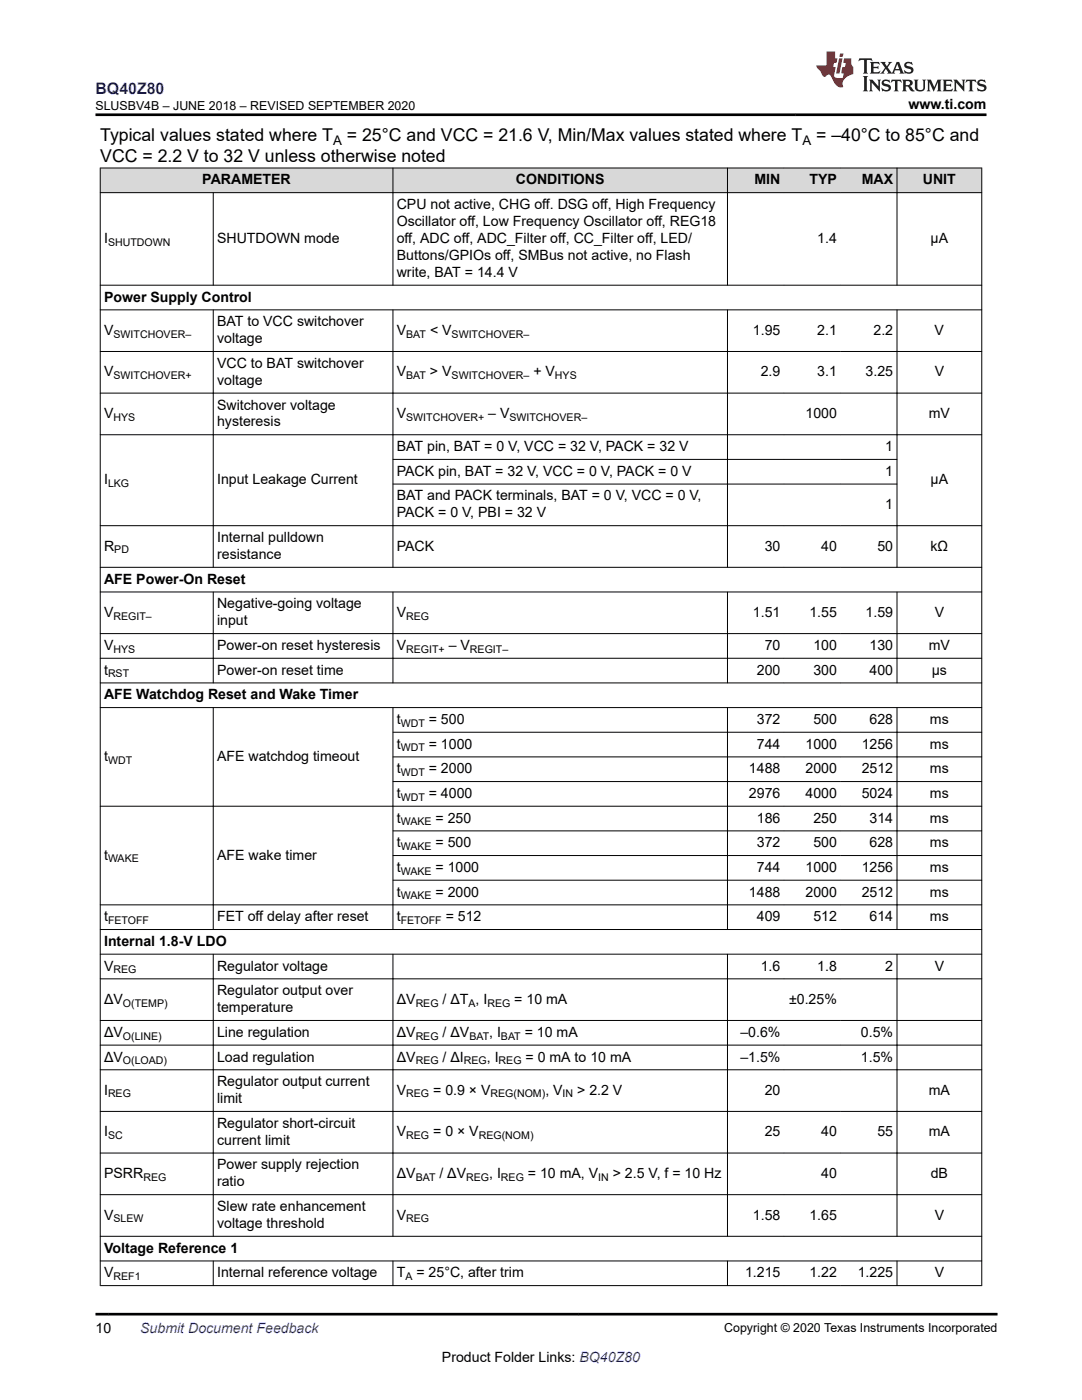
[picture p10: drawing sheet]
<svg xmlns="http://www.w3.org/2000/svg" width="216mm" height="279mm" viewBox="0 0 216 279" stroke-linecap="round" stroke-linejoin="round" font-family="sans-serif">
<defs><g id="words">
<g font-size="3.5">
<text x="20" y="28.1">Typical values stated where T</text>
<text x="69.2" y="28.1">= 25°C and VCC = 21.6 V, Min/Max values stated where T</text>
<text x="162.9" y="28.1">= –40°C to 85°C and</text>
<text x="20" y="32.4">VCC = 2.2 V to 32 V unless otherwise noted</text>
</g>
<text font-size="3.2" fill="#00f" x="19.1" y="18.7">BQ40Z80</text>
<g font-size="2.8">
<text x="181.3" y="21.8">www.ti.com</text>
<text x="40.4" y="36.8">PARAMETER</text>
<text x="79.2" y="41.7">CPU not active, CHG off. DSG off, High Frequency</text>
<text x="102.9" y="36.8">CONDITIONS</text>
<text x="150.6" y="36.8">MIN</text>
<text x="161.5" y="36.8">TYP</text>
<text x="171.9" y="36.8">MAX</text>
<text x="184.2" y="36.8">UNIT</text>
<text x="79.2" y="45.1">Oscillator off, Low Frequency Oscillator off, REG18</text>
<text x="20.8" y="48.5">I</text>
<text x="43.3" y="48.5">SHUTDOWN mode</text>
<text x="79.2" y="48.5">off, ADC off, ADC_Filter off, CC_Filter off, LED/</text>
<text x="79.2" y="51.9">Buttons/GPIOs off, SMBus not active, no Flash</text>
<text x="163.1" y="48.5">1.4</text>
<text x="185.7" y="48.5">µA</text>
<text x="79.2" y="55.3">write, BAT = 14.4 V</text>
<text x="20.8" y="60.2">Power Supply Control</text>
<text x="43.3" y="65.1">BAT to VCC switchover</text>
<text x="20.8" y="66.8">V</text>
<text x="43.3" y="68.5">voltage</text>
<text x="79.2" y="66.8">V</text>
<text x="85.8" y="66.8">&lt; V</text>
<text x="150.2" y="66.8">1.95</text>
<text x="163.1" y="66.8">2.1</text>
<text x="174.3" y="66.8">2.2</text>
<text x="186.5" y="66.8">V</text>
<text x="20.8" y="75.1">V</text>
<text x="43.3" y="73.4">VCC to BAT switchover</text>
<text x="43.3" y="76.8">voltage</text>
<text x="79.2" y="75.1">V</text>
<text x="85.8" y="75.1">&gt; V</text>
<text x="106.4" y="75.1">+ V</text>
<text x="151.8" y="75.1">2.9</text>
<text x="163.1" y="75.1">3.1</text>
<text x="172.7" y="75.1">3.25</text>
<text x="186.5" y="75.1">V</text>
<text x="20.8" y="83.4">V</text>
<text x="43.3" y="81.7">Switchover voltage</text>
<text x="79.2" y="83.4">V</text>
<text x="97.4" y="83.4">– V</text>
<text x="160.7" y="83.4">1000</text>
<text x="185.3" y="83.4">mV</text>
<text x="43.3" y="85.1">hysteresis</text>
<text x="79.2" y="90">BAT pin, BAT = 0 V, VCC = 32 V, PACK = 32 V</text>
<text x="79.2" y="95">PACK pin, BAT = 32 V, VCC = 0 V, PACK = 0 V</text>
<text x="176.7" y="90">1</text>
<text x="176.7" y="95">1</text>
<text x="20.8" y="96.7">I</text>
<text x="43.3" y="96.7">Input Leakage Current</text>
<text x="79.2" y="99.9">BAT and PACK terminals, BAT = 0 V, VCC = 0 V,</text>
<text x="176.7" y="101.6">1</text>
<text x="185.7" y="96.7">µA</text>
<text x="79.2" y="103.3">PACK = 0 V, PBI = 32 V</text>
<text x="20.8" y="109.9">R</text>
<text x="43.3" y="108.2">Internal pulldown</text>
<text x="43.3" y="111.6">resistance</text>
<text x="79.2" y="109.9">PACK</text>
<text x="152.6" y="109.9">30</text>
<text x="163.9" y="109.9">40</text>
<text x="175.1" y="109.9">50</text>
<text x="185.7" y="109.9">kΩ</text>
<text x="20.8" y="116.5">AFE Power-On Reset</text>
<text x="20.8" y="123.1">V</text>
<text x="43.3" y="121.4">Negative-going voltage</text>
<text x="43.3" y="124.8">input</text>
<text x="79.2" y="123.1">V</text>
<text x="150.2" y="123.1">1.51</text>
<text x="161.5" y="123.1">1.55</text>
<text x="172.7" y="123.1">1.59</text>
<text x="186.5" y="123.1">V</text>
<text x="20.8" y="129.7">V</text>
<text x="43.3" y="129.7">Power-on reset hysteresis</text>
<text x="79.2" y="129.7">V</text>
<text x="89.5" y="129.7">– V</text>
<text x="152.6" y="129.7">70</text>
<text x="162.3" y="129.7">100</text>
<text x="173.5" y="129.7">130</text>
<text x="185.3" y="129.7">mV</text>
<text x="20.8" y="134.6">t</text>
<text x="43.3" y="134.6">Power-on reset time</text>
<text x="151" y="134.6">200</text>
<text x="162.3" y="134.6">300</text>
<text x="173.5" y="134.6">400</text>
<text x="185.9" y="134.6">µs</text>
<text x="20.8" y="139.6">AFE Watchdog Reset and Wake Timer</text>
<text x="79.2" y="144.5">t</text>
<text x="79.2" y="149.4">t</text>
<text x="85.6" y="144.5">= 500</text>
<text x="85.6" y="149.4">= 1000</text>
<text x="151" y="144.5">372</text>
<text x="151" y="149.4">744</text>
<text x="160.7" y="149.4">1000</text>
<text x="162.3" y="144.5">500</text>
<text x="171.9" y="149.4">1256</text>
<text x="173.5" y="144.5">628</text>
<text x="185.6" y="144.5">ms</text>
<text x="185.6" y="149.4">ms</text>
<text x="20.8" y="151.9">t</text>
<text x="43.3" y="151.9">AFE watchdog timeout</text>
<text x="79.2" y="154.3">t</text>
<text x="85.6" y="154.3">= 2000</text>
<text x="149.5" y="154.3">1488</text>
<text x="160.7" y="154.3">2000</text>
<text x="171.9" y="154.3">2512</text>
<text x="185.6" y="154.3">ms</text>
<text x="79.2" y="159.3">t</text>
<text x="85.6" y="159.3">= 4000</text>
<text x="149.5" y="159.3">2976</text>
<text x="160.7" y="159.3">4000</text>
<text x="171.9" y="159.3">5024</text>
<text x="185.6" y="159.3">ms</text>
<text x="79.2" y="164.2">t</text>
<text x="86.9" y="164.2">= 250</text>
<text x="151" y="164.2">186</text>
<text x="162.3" y="164.2">250</text>
<text x="173.5" y="164.2">314</text>
<text x="185.6" y="164.2">ms</text>
<text x="20.8" y="171.6">t</text>
<text x="43.3" y="171.6">AFE wake timer</text>
<text x="79.2" y="169.1">t</text>
<text x="86.9" y="169.1">= 500</text>
<text x="151" y="169.1">372</text>
<text x="162.3" y="169.1">500</text>
<text x="173.5" y="169.1">628</text>
<text x="185.6" y="169.1">ms</text>
<text x="79.2" y="174">t</text>
<text x="79.2" y="178.9">t</text>
<text x="86.9" y="174">= 1000</text>
<text x="86.9" y="178.9">= 2000</text>
<text x="149.5" y="178.9">1488</text>
<text x="151" y="174">744</text>
<text x="160.7" y="174">1000</text>
<text x="160.7" y="178.9">2000</text>
<text x="171.9" y="174">1256</text>
<text x="171.9" y="178.9">2512</text>
<text x="185.6" y="174">ms</text>
<text x="185.6" y="178.9">ms</text>
<text x="20.8" y="183.9">t</text>
<text x="43.3" y="183.9">FET off delay after reset</text>
<text x="79.2" y="183.9">t</text>
<text x="88.9" y="183.9">= 512</text>
<text x="151" y="183.9">409</text>
<text x="162.3" y="183.9">512</text>
<text x="173.5" y="183.9">614</text>
<text x="185.6" y="183.9">ms</text>
<text x="20.8" y="188.8">Internal 1.8-V LDO</text>
<text x="20.8" y="193.7">V</text>
<text x="43.3" y="193.7">Regulator voltage</text>
<text x="151.8" y="193.7">1.6</text>
<text x="163.1" y="193.7">1.8</text>
<text x="176.7" y="193.7">2</text>
<text x="186.5" y="193.7">V</text>
<text x="20.8" y="200.3">ΔV</text>
<text x="43.3" y="198.6">Regulator output over</text>
<text x="43.3" y="202">temperature</text>
<text x="79.2" y="200.3">ΔV</text>
<text x="88.3" y="200.3">/ ΔT , I</text>
<text x="102.6" y="200.3">= 10 mA</text>
<text x="157.5" y="200.3">±0.25%</text>
<text x="20.8" y="206.9">ΔV</text>
<text x="43.3" y="206.9">Line regulation</text>
<text x="79.2" y="206.9">ΔV</text>
<text x="88.3" y="206.9">/ ΔV</text>
<text x="97.6" y="206.9">, I</text>
<text x="104.7" y="206.9">= 10 mA</text>
<text x="147.7" y="206.9">–0.6%</text>
<text x="171.8" y="206.9">0.5%</text>
<text x="20.8" y="211.9">ΔV</text>
<text x="43.3" y="211.9">Load regulation</text>
<text x="79.2" y="211.9">ΔV</text>
<text x="88.3" y="211.9">/ ΔI</text>
<text x="97.1" y="211.9">, I</text>
<text x="104.9" y="211.9">= 0 mA to 10 mA</text>
<text x="147.7" y="211.9">–1.5%</text>
<text x="171.8" y="211.9">1.5%</text>
<text x="20.8" y="218.5">I</text>
<text x="43.3" y="216.8">Regulator output current</text>
<text x="43.3" y="220.2">limit</text>
<text x="79.2" y="218.5">V</text>
<text x="86.4" y="218.5">= 0.9 × V</text>
<text x="108.8" y="218.5">, V</text>
<text x="115.2" y="218.5">&gt; 2.2 V</text>
<text x="152.6" y="218.5">20</text>
<text x="185.3" y="218.5">mA</text>
<text x="20.8" y="226.8">I</text>
<text x="43.3" y="225.1">Regulator short-circuit</text>
<text x="79.2" y="226.8">V</text>
<text x="86.4" y="226.8">= 0 × V</text>
<text x="152.6" y="226.8">25</text>
<text x="163.9" y="226.8">40</text>
<text x="175.1" y="226.8">55</text>
<text x="185.3" y="226.8">mA</text>
<text x="43.3" y="233.4">Power supply rejection</text>
<text x="43.3" y="228.5">current limit</text>
<text x="20.8" y="235.1">PSRR</text>
<text x="43.3" y="236.8">ratio</text>
<text x="79.2" y="235.1">ΔV</text>
<text x="87.7" y="235.1">/ ΔV</text>
<text x="97.6" y="235.1">, I</text>
<text x="105.3" y="235.1">= 10 mA, V</text>
<text x="122.3" y="235.1">&gt; 2.5 V, f = 10 Hz</text>
<text x="163.9" y="235.1">40</text>
<text x="185.7" y="235.1">dB</text>
<text x="20.8" y="243.4">V</text>
<text x="43.3" y="241.7">Slew rate enhancement</text>
<text x="43.3" y="245.1">voltage threshold</text>
<text x="79.2" y="243.4">V</text>
<text x="150.2" y="243.4">1.58</text>
<text x="161.5" y="243.4">1.65</text>
<text x="186.5" y="243.4">V</text>
<text x="20.8" y="250">Voltage Reference 1</text>
<text x="20.8" y="254.9">V</text>
<text x="43.3" y="254.9">Internal reference voltage</text>
<text x="79.2" y="254.9">T</text>
<text x="83.1" y="254.9">= 25°C, after trim</text>
<text x="148.7" y="254.9">1.215</text>
<text x="161.5" y="254.9">1.22</text>
<text x="171.2" y="254.9">1.225</text>
<text x="186.5" y="254.9">V</text>
<text x="19" y="266.1">10</text>
<text x="88.2" y="271.7">Product Folder Links: BQ40Z80</text>
</g>
<text font-size="2.8" fill="#00f" x="28" y="266.1">Submit Document Feedback</text>
<g font-size="2.6">
<text x="66.5" y="28.8">A</text>
<text x="160.1" y="28.8">A</text>
</g>
<g font-size="2.5">
<text x="19" y="21.9">SLUSBV4B – JUNE 2018 – REVISED SEPTEMBER 2020</text>
<text x="144.5" y="265.8">Copyright © 2020 Texas Instruments Incorporated</text>
</g>
<g font-size="2.1">
<text x="21.6" y="49.1">SHUTDOWN</text>
<text x="22.7" y="67.4">SWITCHOVER–</text>
<text x="81.1" y="67.4">BAT</text>
<text x="90.1" y="67.4">SWITCHOVER–</text>
<text x="22.6" y="75.7">SWITCHOVER+</text>
<text x="81.1" y="75.7">BAT</text>
<text x="90.1" y="75.7">SWITCHOVER–</text>
<text x="110.7" y="75.7">HYS</text>
<text x="22.6" y="84">HYS</text>
<text x="81.1" y="84">SWITCHOVER+</text>
<text x="101.7" y="84">SWITCHOVER–</text>
<text x="21.6" y="97.2">LKG</text>
<text x="22.8" y="110.4">PD</text>
<text x="22.6" y="123.7">REGIT–</text>
<text x="81.1" y="123.7">REG</text>
<text x="22.7" y="130.3">HYS</text>
<text x="81.1" y="130.3">REGIT+</text>
<text x="93.8" y="130.3">REGIT–</text>
<text x="21.6" y="135.2">RST</text>
<text x="80" y="145.1">WDT</text>
<text x="80" y="150">WDT</text>
<text x="21.6" y="152.4">WDT</text>
<text x="80" y="154.9">WDT</text>
<text x="80" y="159.8">WDT</text>
<text x="80" y="164.7">WAKE</text>
<text x="21.6" y="172.1">WAKE</text>
<text x="80" y="169.7">WAKE</text>
<text x="80" y="174.6">WAKE</text>
<text x="80" y="179.5">WAKE</text>
<text x="21.6" y="184.4">FETOFF</text>
<text x="80" y="184.4">FETOFF</text>
<text x="22.7" y="194.3">REG</text>
<text x="24.5" y="200.9">O(TEMP)</text>
<text x="82.9" y="200.9">REG</text>
<text x="93.5" y="200.9">A</text>
<text x="97.3" y="200.9">REG</text>
<text x="24.5" y="207.5">O(LINE)</text>
<text x="82.9" y="207.5">REG</text>
<text x="93.7" y="207.5">BAT</text>
<text x="100" y="207.5">BAT</text>
<text x="24.5" y="212.4">O(LOAD)</text>
<text x="82.9" y="212.4">REG</text>
<text x="92.6" y="212.4">REG</text>
<text x="99.5" y="212.4">REG</text>
<text x="21.6" y="219">REG</text>
<text x="81.1" y="219">REG</text>
<text x="97.9" y="219">REG(NOM)</text>
<text x="112.3" y="219">IN</text>
<text x="21.6" y="227.3">SC</text>
<text x="81.1" y="227.3">REG</text>
<text x="95.5" y="227.3">REG(NOM)</text>
<text x="28.6" y="235.6">REG</text>
<text x="82.9" y="235.6">BAT</text>
<text x="93" y="235.6">REG</text>
<text x="100" y="235.6">REG</text>
<text x="119.4" y="235.6">IN</text>
<text x="22.6" y="244">SLEW</text>
<text x="81.1" y="244">REG</text>
<text x="22.6" y="255.5">REF1</text>
<text x="80.9" y="255.5">A</text>
</g>
</g></defs>
<g fill="#d8d8d8">
<path d="M20 33.5h175.9v4.9h-175.9z" fill-rule="evenodd"/>
<path d="M20.1 33.6h58.2v4.8h-58.2z" fill-rule="evenodd"/>
<path d="M78.5 33.6h66.6v4.8h-66.6z" fill-rule="evenodd"/>
<path d="M145.2 33.6h11.2v4.8h-11.2z" fill-rule="evenodd"/>
<path d="M156.4 33.6h11.3v4.8h-11.3z" fill-rule="evenodd"/>
<path d="M167.7 33.6h11.2v4.8h-11.2z" fill-rule="evenodd"/>
<path d="M179 33.6h16.8v4.8h-16.8z" fill-rule="evenodd"/>
</g>
<g fill="none" stroke="#000" stroke-width=".2">
<path d="M19.9 33.5h176.1M19.9 38.4h176.1M20 33.5v223.1M42.6 38.4v18.6M78.4 33.5v23.5M145.2 33.5v23.5M179 33.5v23.5M195.9 33.5v223.1M19.9 56.9h176.1M19.9 61.8h176.1M19.9 70.1h176.1M19.9 78.5h176.1"/>
<path d="M42.6 61.8v51.5M78.4 61.8v51.5M145.2 61.8v51.5M179 61.8v51.5M19.9 86.8h176.1M78.3 91.7h100.7M78.3 96.6h100.7M19.9 104.9h176.1M19.9 113.2h176.1M19.9 118.1h176.1M42.6 118.1v18.3M78.4 118.1v18.3"/>
<path d="M145.2 118.1v18.3M179 118.1v18.3M19.9 126.5h176.1M19.9 131.4h176.1M19.9 136.3h176.1M19.9 141.2h176.1M42.6 141.2v44.4M78.3 146.1h117.7M78.3 151.1h117.7M78.3 156h117.7M78.4 141.2v44.4M145.2 141.2v44.4"/>
<path d="M179 141.2v44.4M78.3 165.8h117.7M78.3 170.7h117.7M78.3 175.7h117.7M196 160.9h-176.1M19.9 185.5h176.1M19.9 190.4h176.1M19.9 195.3h176.1M42.6 190.4v56.4M78.4 190.4v56.4M145.2 190.4v56.4M179 190.4v56.4"/>
<path d="M196 180.6h-176.1M19.9 203.7h176.1M19.9 208.6h176.1M19.9 213.5h176.1M19.9 221.8h176.1M19.9 230.1h176.1M19.9 238.4h176.1M19.9 246.7h176.1M19.9 251.7h176.1M19.9 256.6h176.1M42.6 251.6v5M78.4 251.6v5"/>
<path d="M145.2 251.6v5M179 251.6v5"/>
</g>
<path d="M171.5 11.6l-.2 .6 .5-.2h.6v.1v2.2l-.2 .4h1l-.2-.4v-2.2v-.1h.5l.6 .2-.2-.6zM173.6 12.4l.2 .3v1.6l-.2 .4h1.9l.1-.6a1.08 1.08 0 0 1-1.3 .2v-.7h.6l.4 .2v-.7l-.4 .2h-.6v-.5l.2-.2a1 1 0 0 1 1 .3l-.1-.5zM175.7 12.4l.9 1.1-1 1.2h.9l-.2-.2 .5-.8 .4 .8-.2 .2h1.6l-.2-.2 .2-.5h.9l.1 .5-.1 .2h.9l-.2-.4-.8-1.9h-.5l-.9 2.1-.9-1.1 .9-1h-.8l.2 .2-.4 .6-.4-.6 .2-.2zM179 12.8l.4 1h-.7zM180.7 12.5a.65 .65 0 0 0-.2 .7 .65 .65 0 0 0 .6 .5l.6 .1 .1 .3a.79 .79 0 0 1-.7 .4 .79 .79 0 0 1-.7-.5l.1 .7 .2-.1a.93 .93 0 0 0 1.1 0 .93 .93 0 0 0 .4-.9 1.46 1.46 0 0 0-1.2-.6l-.1-.3a1.09 1.09 0 0 1 1.2 .2l-.2-.6-.1 .1-.5-.2zM172.2 15.2l.2 .4v2.2l-.2 .4h1l-.2-.4v-2.2l.2-.4zM173.4 15.9l.2 .4v1.5l-.2 .4h.8l-.3-.4 .1-1.3 1.6 1.8v-2l.2-.4h-.7l.1 .2 .1 1.1-1.2-1.3zM176.2 16a.65 .65 0 0 0-.2 .8 .65 .65 0 0 0 .6 .4l.6 .2 .1 .2a.79 .79 0 0 1-.7 .4 .79 .79 0 0 1-.7-.5l.1 .7 .2-.1a.93 .93 0 0 0 1.1 .1 .93 .93 0 0 0 .4-1 1.46 1.46 0 0 0-1.2-.5l-.1-.4a1.09 1.09 0 0 1 1.2 .2l-.1-.6-.2 .1-.5-.1zM177.9 15.9l-.1 .6a.63 .63 0 0 1 .8-.3v1.6l-.3 .4h1l-.2-.4v-1.6a.66 .66 0 0 1 .8 .3l-.1-.6zM180 15.9l.2 .4v1.5l-.2 .4h1l-.2-.2-.1-.7h.5l.1 .2a.79 .79 0 0 0 1.2 .6l-1-.9a.61 .61 0 0 0 .6-.6 .61 .61 0 0 0-.5-.7zM180.8 16.2h.1a.47 .47 0 0 1 .5 .1 .47 .47 0 0 1 .1 .5l-.1 .1-.7 .1zM182.3 15.9l.2 .2a2.27 2.27 0 0 0 .4 2 1.04 1.04 0 0 0 1.7-.7v-1.3l.2-.2h-.8l.2 .4v1.1a.6 .6 0 0 1-.6 .6 .6 .6 0 0 1-.6-.6v-1.1l.3-.4zM184.9 15.9l.2 .4v1.5l-.2 .4h.8l-.3-.4v-1.4l.9 1.9 .9-1.9v1.4l-.3 .4h1l-.2-.4v-1.5l.2-.4h-.8l-.7 1.5-.6-1.5zM188.1 15.9l.2 .4v1.5l-.2 .4h1.9l.1-.6a1.09 1.09 0 0 1-1.3 .2v-.7h.6l.4 .2v-.6l-.4 .2h-.6v-.6l.2-.1a1.01 1.01 0 0 1 1 .3l-.1-.6zM190.2 15.9l.3 .4v1.5l-.3 .4h.8l-.2-.4v-1.3l1.6 1.8v-2l.2-.4h-.7l.2 .2v1.1l-1.2-1.3zM192.8 15.9l-.1 .6a.63 .63 0 0 1 .8-.3v1.6l-.3 .4h1l-.2-.4v-1.6a.66 .66 0 0 1 .8 .3l-.1-.6zM195.2 16a.65 .65 0 0 0-.2 .8 .65 .65 0 0 0 .6 .4l.6 .2 .2 .2a.79 .79 0 0 1-.7 .4 .79 .79 0 0 1-.7-.5l.1 .7 .2-.1a.93 .93 0 0 0 1 .1 .93 .93 0 0 0 .5-1 1.46 1.46 0 0 0-1.3-.5v-.4a1.09 1.09 0 0 1 1.2 .2l-.2-.6-.2 .1-.5-.1z" fill="#231f20"/>
<path d="M164.9 10.3v2.7h-2l.1 .4 .8 1a.95 .95 0 0 0 1 .9 .59 .59 0 0 1 .5-.4 .59 .59 0 0 1 .5 .3l.4 .8a1.59 1.59 0 0 0 2.1 1.4 1.61 1.61 0 0 1 1-2.3l1-.3-.1-1.5a1.59 1.59 0 0 1-.3-1.7h-1.5l-.2 .9h.6l-.2 .9h-.5l-.2 .9v.3l.4 .1-.1 .9h-.7a.73 .73 0 0 1-1-.7l.3-1.5h-.5l.1-.9h.5l.2-.9h-.5v-1.3zM167.4 11.6l-.6 3.1h.7l.6-3.1zM167.6 10.7l-.1 .6h.7l.1-.6z" fill="#ed1c24"/>
<path d="M19 22.9h177.8M19 262.3h180" fill="none" stroke="#000" stroke-width=".53"/>
<use href="#words"/>
</svg>
